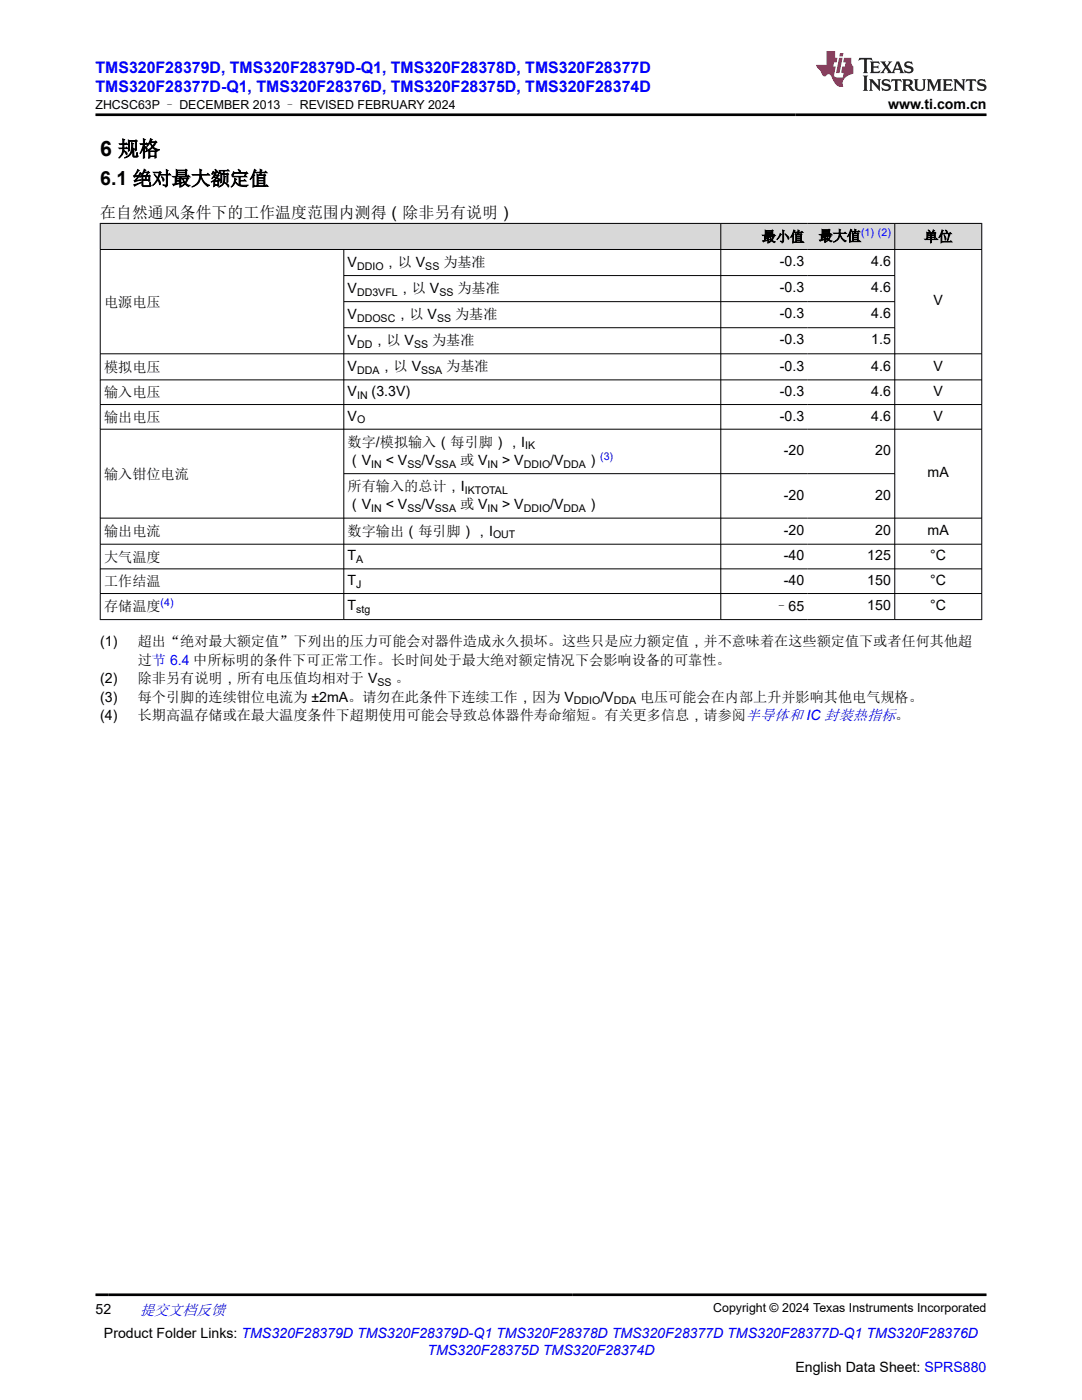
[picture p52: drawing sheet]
<svg xmlns="http://www.w3.org/2000/svg" width="216mm" height="279mm" viewBox="0 0 216 279" stroke-linecap="round" stroke-linejoin="round" font-family="sans-serif">
<defs><g id="words">
<text font-size="4.2" x="20" y="31.2">6 规格</text>
<text font-size="3.9" x="20" y="37">6.1 绝对最大额定值</text>
<g font-size="3.2" fill="#00f">
<text x="19" y="14.5">TMS320F28379D, TMS320F28379D-Q1, TMS320F28378D, TMS320F28377D</text>
<text x="19" y="18.3">TMS320F28377D-Q1, TMS320F28376D, TMS320F28375D, TMS320F28374D</text>
</g>
<text font-size="3.2" x="20" y="43.4">在自然通风条件下的工作温度范围内测得（除非另有说明）</text>
<text font-size="3" fill="#00f" x="27.9" y="262.4">提交文档反馈</text>
<g font-size="2.8">
<text x="177.2" y="21.7">www.ti.com.cn</text>
<text x="69.4" y="53.3">V</text>
<text x="76.5" y="53.3">，以 V</text>
<text x="88.5" y="53.3">为基准</text>
<text x="152" y="48.2">最小值</text>
<text x="155.6" y="53.1">-0.3</text>
<text x="163.4" y="48.1">最大值</text>
<text x="173.9" y="53.1">4.6</text>
<text x="184.4" y="48.2">单位</text>
<text x="69.4" y="58.5">V</text>
<text x="79.4" y="58.5">，以 V</text>
<text x="91.3" y="58.5">为基准</text>
<text x="155.6" y="58.3">-0.3</text>
<text x="173.9" y="58.3">4.6</text>
<text x="20.8" y="61.2">电源电压</text>
<text x="69.4" y="63.7">V</text>
<text x="78.9" y="63.7">，以 V</text>
<text x="90.8" y="63.7">为基准</text>
<text x="155.6" y="63.5">-0.3</text>
<text x="173.9" y="63.5">4.6</text>
<text x="186.3" y="60.9">V</text>
<text x="69.4" y="68.9">V</text>
<text x="74.3" y="68.9">，以 V</text>
<text x="86.2" y="68.9">为基准</text>
<text x="155.6" y="68.7">-0.3</text>
<text x="173.9" y="68.7">1.5</text>
<text x="20.8" y="74.2">模拟电压</text>
<text x="69.4" y="74.1">V</text>
<text x="75.7" y="74.1">，以 V</text>
<text x="89.1" y="74.1">为基准</text>
<text x="155.6" y="73.9">-0.3</text>
<text x="173.9" y="73.9">4.6</text>
<text x="186.3" y="73.9">V</text>
<text x="20.8" y="79.3">输入电压</text>
<text x="69.4" y="79">V</text>
<text x="69.4" y="83.9">V</text>
<text x="74.2" y="79">(3.3V)</text>
<text x="155.6" y="79">-0.3</text>
<text x="155.6" y="83.9">-0.3</text>
<text x="173.9" y="79">4.6</text>
<text x="173.9" y="83.9">4.6</text>
<text x="186.3" y="79">V</text>
<text x="186.3" y="83.9">V</text>
<text x="20.8" y="84.2">输出电压</text>
<text x="69.4" y="89.1">数字/模拟输入（每引脚），I</text>
<text x="20.8" y="95.5">输入钳位电流</text>
<text x="69.4" y="92.8">（V</text>
<text x="77" y="92.8">&lt; V</text>
<text x="84.1" y="92.8">/V</text>
<text x="91.8" y="92.8">或 V</text>
<text x="100.2" y="92.8">&gt; V</text>
<text x="109.8" y="92.8">/V</text>
<text x="116.9" y="92.8">）</text>
<text x="156.4" y="90.8">-20</text>
<text x="174.6" y="90.8">20</text>
<text x="185.1" y="95.3">mA</text>
<text x="69.4" y="98">所有输入的总计，I</text>
<text x="69.4" y="101.7">（V</text>
<text x="77" y="101.7">&lt; V</text>
<text x="84.1" y="101.7">/V</text>
<text x="91.8" y="101.7">或 V</text>
<text x="100.2" y="101.7">&gt; V</text>
<text x="109.8" y="101.7">/V</text>
<text x="116.9" y="101.7">）</text>
<text x="156.4" y="99.7">-20</text>
<text x="174.6" y="99.7">20</text>
<text x="20.8" y="107">输出电流</text>
<text x="69.4" y="106.9">数字输出（每引脚），I</text>
<text x="156.4" y="106.7">-20</text>
<text x="174.6" y="106.7">20</text>
<text x="185.1" y="106.7">mA</text>
<text x="20.8" y="112.1">大气温度</text>
<text x="69.4" y="111.8">T</text>
<text x="156.4" y="111.8">-40</text>
<text x="173.1" y="111.8">125</text>
<text x="185.6" y="111.8">°C</text>
<text x="20.8" y="117">工作结温</text>
<text x="69.4" y="116.7">T</text>
<text x="156.4" y="116.7">-40</text>
<text x="173.1" y="116.7">150</text>
<text x="185.6" y="116.7">°C</text>
<text x="20.8" y="121.9">存储温度</text>
<text x="69.4" y="121.8">T</text>
<text x="154.5" y="121.9">–65</text>
<text x="173.1" y="121.8">150</text>
<text x="185.6" y="121.8">°C</text>
<text x="20" y="129">(1)</text>
<text x="27.5" y="129">超出“绝对最大额定值”下列出的压力可能会对器件造成永久损坏。这些只是应力额定值，并不意味着在这些额定值下或者任何其他超</text>
<text x="20" y="136.3">(2)</text>
<text x="27.5" y="132.7">过节 6.4 中所标明的条件下可正常工作。长时间处于最大绝对额定情况下会影响设备的可靠性。</text>
<text x="27.5" y="136.3">除非另有说明，所有电压值均相对于 V</text>
<text x="78.9" y="136.3">。</text>
<text x="20" y="143.7">(4)</text>
<text x="20" y="140">(3)</text>
<text x="27.5" y="143.7">长期高温存储或在最大温度条件下超期使用可能会导致总体器件寿命缩短。有关更多信息，请参阅半导体和 IC 封装热指标。</text>
<text x="27.5" y="140">每个引脚的连续钳位电流为 ±2mA。请勿在此条件下连续工作，因为 V</text>
<text x="119.8" y="140">/V</text>
<text x="127.7" y="140">电压可能会在内部上升并影响其他电气规格。</text>
<text x="19" y="262.1">52</text>
<text x="20.7" y="266.9">Product Folder Links: TMS320F28379D TMS320F28379D-Q1 TMS320F28378D TMS320F28377D TMS320F28377D-Q1 TMS320F28376D</text>
<text x="158.7" y="273.7">English Data Sheet: SPRS880</text>
</g>
<text font-size="2.8" fill="#00f" x="85.3" y="270.3">TMS320F28375D TMS320F28374D</text>
<g font-size="2.5">
<text x="19" y="21.8">ZHCSC63P – DECEMBER 2013 – REVISED FEBRUARY 2024</text>
<text x="142.3" y="261.8">Copyright © 2024 Texas Instruments Incorporated</text>
</g>
<g font-size="2.1" fill="#00f">
<text x="171.8" y="47.1">(1) (2)</text>
<text x="119.8" y="91.9">(3)</text>
<text x="32.1" y="121">(4)</text>
</g>
<g font-size="2.1">
<text x="71.3" y="53.8">DDIO</text>
<text x="84.9" y="53.8">SS</text>
<text x="71.3" y="59">DD3VFL</text>
<text x="87.7" y="59">SS</text>
<text x="71.3" y="64.2">DDOSC</text>
<text x="87.2" y="64.2">SS</text>
<text x="71.3" y="69.4">DD</text>
<text x="82.6" y="69.4">SS</text>
<text x="71.3" y="74.6">DDA</text>
<text x="84" y="74.6">SSA</text>
<text x="71.3" y="79.6">IN</text>
<text x="71.3" y="84.5">O</text>
<text x="104.8" y="89.7">IK</text>
<text x="74.1" y="93.4">IN</text>
<text x="81.3" y="93.4">SS</text>
<text x="86.8" y="93.4">SSA</text>
<text x="97.3" y="93.4">IN</text>
<text x="104.5" y="93.4">DDIO</text>
<text x="112.5" y="93.4">DDA</text>
<text x="92.7" y="98.6">IKTOTAL</text>
<text x="74.1" y="102.2">IN</text>
<text x="81.3" y="102.2">SS</text>
<text x="86.8" y="102.2">SSA</text>
<text x="97.3" y="102.2">IN</text>
<text x="98.4" y="107.4">OUT</text>
<text x="104.5" y="102.2">DDIO</text>
<text x="112.5" y="102.2">DDA</text>
<text x="71.1" y="112.4">A</text>
<text x="71.1" y="117.3">J</text>
<text x="71.1" y="122.3">stg</text>
<text x="75.3" y="136.9">SS</text>
<text x="114.5" y="140.6">DDIO</text>
<text x="122.5" y="140.6">DDA</text>
</g>
</g></defs>
<g fill="#d8d8d8">
<path d="M20 44.6h175.9v5.2h-175.9z" fill-rule="evenodd"/>
<path d="M20.1 44.6h123.7v5.1h-123.7z" fill-rule="evenodd"/>
<path d="M143.9 44.6h17.3v5.1h-17.3z" fill-rule="evenodd"/>
<path d="M161.2 44.6h17.3v5.1h-17.3z" fill-rule="evenodd"/>
<path d="M178.6 44.6h17.2v5.1h-17.2z" fill-rule="evenodd"/>
</g>
<g fill="none" stroke="#000" stroke-width=".2">
<path d="M19.9 44.6h176.1M19.9 49.8h176.1M20 44.5v79.2M68.6 49.8v73.9M68.6 55h110M143.8 44.5v79.2M178.5 44.5v79.2M195.9 44.5v79.2M19.9 70.6h176.1M19.9 75.8h176.1M68.6 60.2h110M68.6 65.4h110"/>
<path d="M19.9 80.7h176.1M19.9 85.7h176.1M68.6 94.5h110M19.9 103.4h176.1M19.9 108.6h176.1M19.9 113.5h176.1M19.9 118.5h176.1M19.9 123.7h176.1"/>
</g>
<path d="M171.5 11.6l-.2 .5 .5-.2h.6v.1v2.2l-.2 .4h1l-.2-.4v-2.2v-.1h.5l.5 .2-.1-.5zM173.6 12.3l.2 .4v1.5l-.2 .4h1.9l.1-.6a1.08 1.08 0 0 1-1.3 .2v-.7h.6l.4 .2v-.7l-.4 .2h-.6v-.5l.2-.2a1 1 0 0 1 1 .3l-.1-.5zM175.7 12.3l.9 1.1-1 1.2h.9l-.2-.2 .5-.8 .4 .8-.2 .2h1.6l-.2-.2 .2-.5h.9l.1 .5-.1 .2h.9l-.2-.3-.8-2h-.5l-.9 2.2-.9-1.1 .9-1.1h-.8l.2 .2-.4 .6-.4-.6 .2-.2zM179 12.7l.4 1h-.7zM180.7 12.4a.65 .65 0 0 0-.2 .7 .65 .65 0 0 0 .6 .5l.6 .1 .1 .3a.79 .79 0 0 1-.7 .4 .79 .79 0 0 1-.7-.5l.1 .7 .2-.1a.93 .93 0 0 0 1.1 .1 .93 .93 0 0 0 .4-1 1.46 1.46 0 0 0-1.2-.6l-.1-.3a1.09 1.09 0 0 1 1.2 .2l-.2-.6-.1 .1-.5-.2zM172.2 15.1l.2 .4v2.2l-.2 .4h1l-.2-.4v-2.2l.2-.4zM173.4 15.8l.2 .4v1.5l-.2 .4h.8l-.3-.4 .1-1.3 1.6 1.8v-2l.2-.4h-.7l.1 .2 .1 1.1-1.2-1.3zM176.2 15.9a.65 .65 0 0 0-.2 .8 .65 .65 0 0 0 .6 .4l.6 .2 .1 .2a.79 .79 0 0 1-.7 .4 .79 .79 0 0 1-.7-.5l.1 .7 .2-.1a.93 .93 0 0 0 1.1 .1 .93 .93 0 0 0 .4-.9 1.46 1.46 0 0 0-1.2-.6l-.1-.4a1.09 1.09 0 0 1 1.2 .2l-.1-.6-.2 .1-.5-.1zM177.9 15.8l-.1 .6a.63 .63 0 0 1 .8-.3v1.6l-.3 .4h1l-.2-.4v-1.6a.66 .66 0 0 1 .8 .3l-.1-.6zM180 15.8l.2 .4v1.5l-.2 .4h1l-.2-.2-.1-.7h.5l.1 .2a.79 .79 0 0 0 1.2 .6l-1-.9a.61 .61 0 0 0 .6-.6 .61 .61 0 0 0-.5-.7zM180.8 16.1h.1a.47 .47 0 0 1 .5 .1 .47 .47 0 0 1 .1 .5l-.1 .1-.7 .1zM182.3 15.8l.2 .2a2.27 2.27 0 0 0 .4 2 1.04 1.04 0 0 0 1.7-.7v-1.3l.2-.2h-.8l.2 .4v1.1a.6 .6 0 0 1-.6 .6 .6 .6 0 0 1-.6-.6v-1.1l.3-.4zM184.9 15.8l.2 .4v1.5l-.2 .4h.8l-.3-.4v-1.4l.9 1.9 .9-1.9v1.4l-.3 .4h1l-.2-.4v-1.5l.2-.4h-.8l-.7 1.5-.6-1.5zM188.1 15.8l.2 .4v1.5l-.2 .4h1.9l.1-.6a1.09 1.09 0 0 1-1.3 .2v-.7h.6l.4 .2v-.6l-.4 .2h-.6v-.6l.2-.1a1.01 1.01 0 0 1 1 .3l-.1-.6zM190.2 15.8l.3 .4v1.5l-.3 .4h.8l-.2-.4v-1.3l1.6 1.8v-2l.2-.4h-.7l.2 .2v1.1l-1.2-1.3zM192.8 15.8l-.1 .6a.63 .63 0 0 1 .8-.3v1.6l-.3 .4h1l-.2-.4v-1.6a.66 .66 0 0 1 .8 .3l-.1-.6zM195.2 15.9a.65 .65 0 0 0-.2 .8 .65 .65 0 0 0 .6 .4l.6 .2 .2 .2a.79 .79 0 0 1-.7 .4 .79 .79 0 0 1-.7-.5l.1 .7 .2-.1a.93 .93 0 0 0 1 .1 .93 .93 0 0 0 .5-.9 1.46 1.46 0 0 0-1.3-.6v-.4a1.09 1.09 0 0 1 1.2 .2l-.2-.6-.2 .1-.5-.1z" fill="#231f20"/>
<path d="M164.9 10.2v2.8h-2l.1 .3 .8 1a.95 .95 0 0 0 1 .9 .59 .59 0 0 1 .5-.4 .59 .59 0 0 1 .5 .4l.4 .7a1.59 1.59 0 0 0 2.1 1.4 1.61 1.61 0 0 1 1-2.3l1-.3-.1-1.5a1.59 1.59 0 0 1-.3-1.7h-1.5l-.2 .9h.6l-.2 .9h-.5l-.2 1v.2l.4 .1-.1 .9h-.7a.73 .73 0 0 1-1-.7l.3-1.5h-.5l.1-.9h.5l.2-.9h-.5v-1.3zM167.4 11.5l-.6 3.1h.7l.6-3.1zM167.6 10.6l-.1 .6h.7l.1-.6z" fill="#ed1c24"/>
<path d="M19 22.9h177.8M19 258.4h177.8" fill="none" stroke="#000" stroke-width=".53"/>
<use href="#words"/>
</svg>
